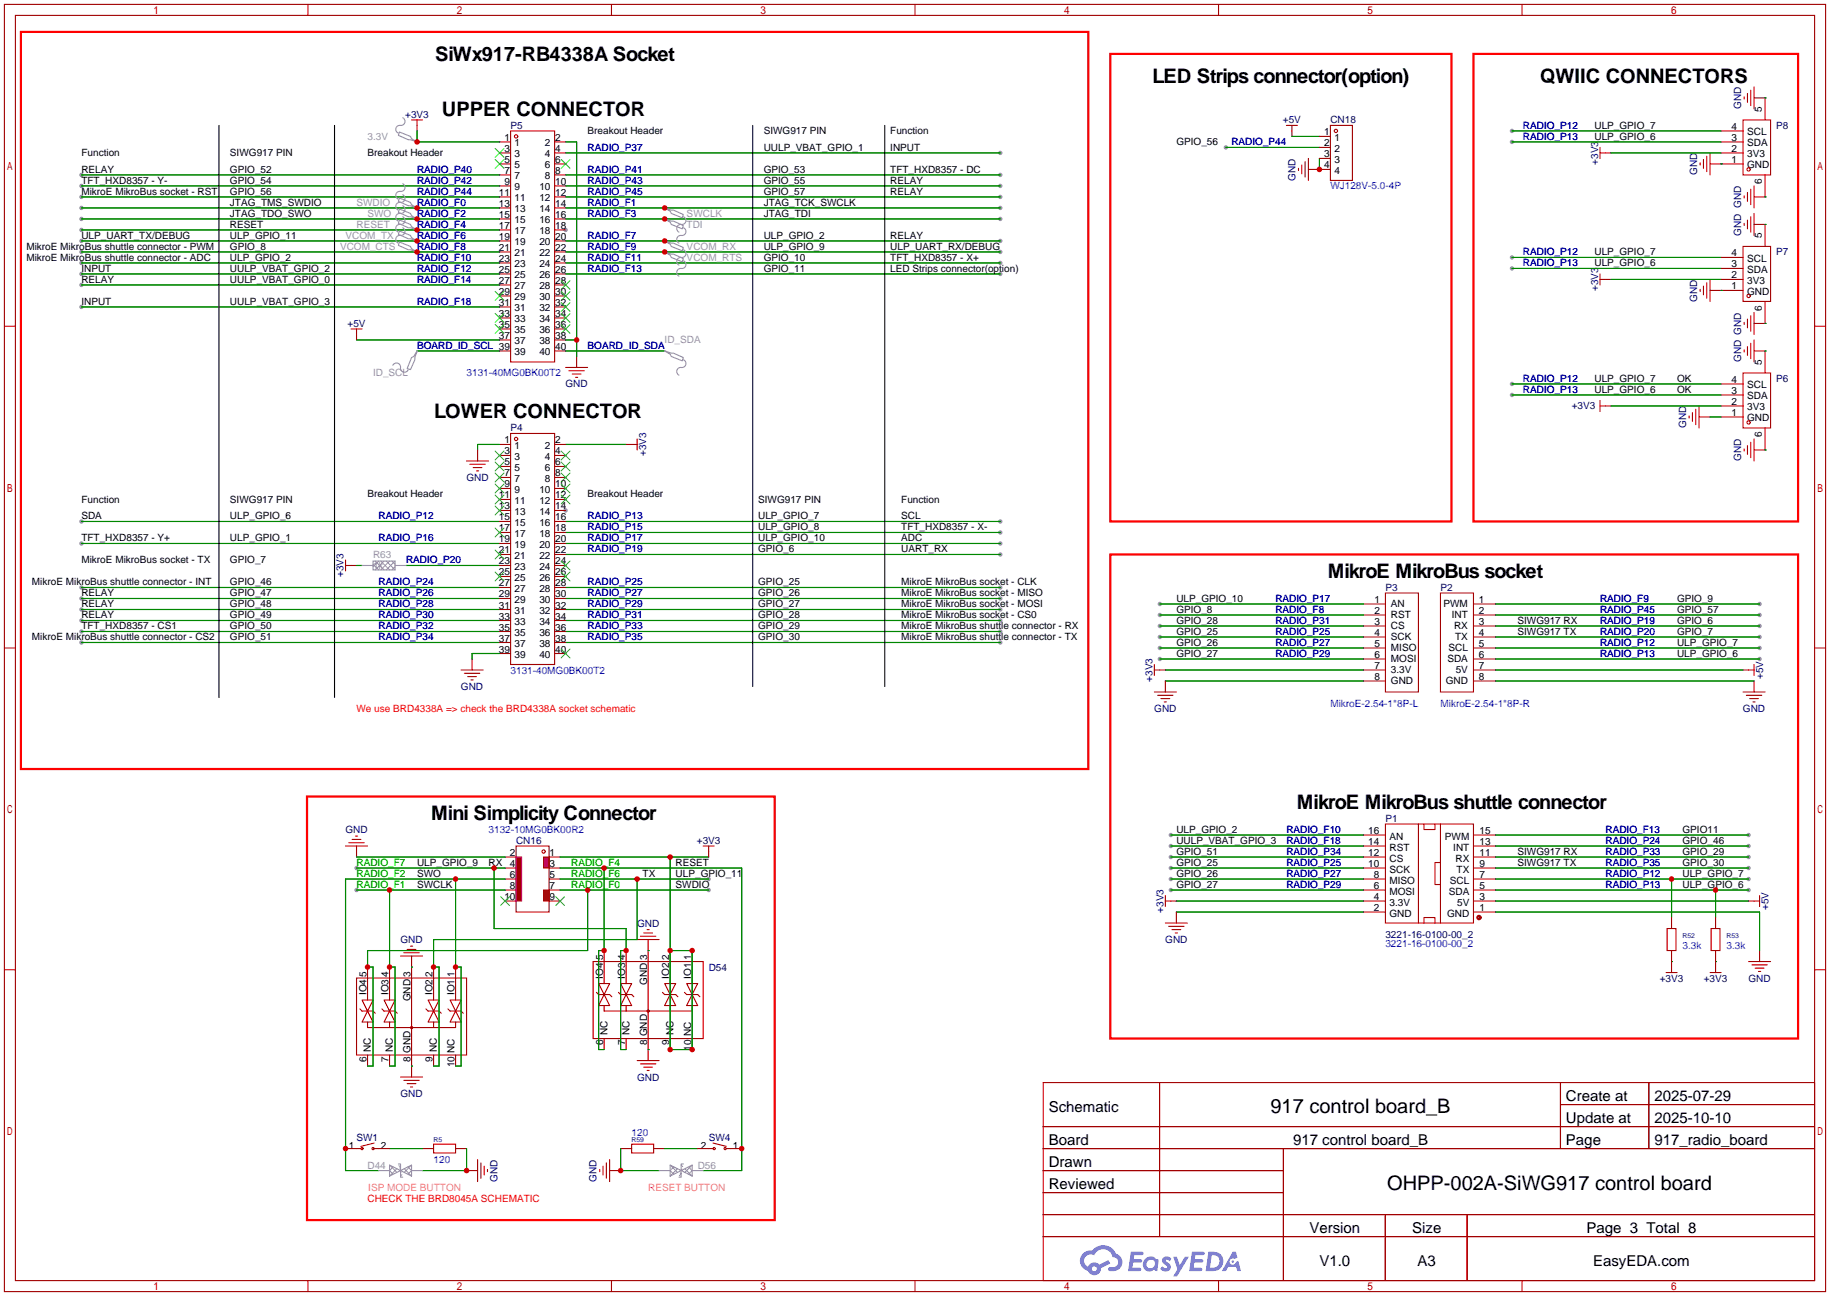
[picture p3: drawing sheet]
<svg xmlns="http://www.w3.org/2000/svg" width="422mm" height="299mm" viewBox="0 0 422 299" stroke-linecap="round" stroke-linejoin="round" font-family="sans-serif">
<defs><g id="words">
<g font-size="4.6">
<text x="100.4" y="14.1">SiWx917-RB4338A Socket</text>
<text x="266" y="19.1">LED Strips connector(option)</text>
<text x="355.5" y="19.1">QWIIC CONNECTORS</text>
<text x="102" y="26.8">UPPER CONNECTOR</text>
<text x="100.2" y="96.6">LOWER CONNECTOR</text>
<text x="306.5" y="133.4">MikroE MikroBus socket</text>
<text x="99.6" y="189.3">Mini Simplicity Connector</text>
<text x="299.4" y="186.8">MikroE MikroBus shuttle connector</text>
<text x="293.3" y="257">917 control board_B</text>
<text x="320.2" y="274.8">OHPP-002A-SiWG917 control board</text>
</g>
<g font-size="3.5">
<text x="242.1" y="256.7">Schematic</text>
<text x="361.5" y="254.2">Create at</text>
<text x="381.9" y="254.2">2025-07-29</text>
<text x="361.5" y="259.2">Update at</text>
<text x="381.9" y="259.2">2025-10-10</text>
<text x="242.1" y="264.3">Board</text>
<text x="242.1" y="269.4">Drawn</text>
<text x="298.5" y="264.3">917 control board_B</text>
<text x="361.5" y="264.3">Page</text>
<text x="381.9" y="264.3">917_radio_board</text>
<text x="242.1" y="274.5">Reviewed</text>
<text x="302.3" y="284.6">Version</text>
<text x="326" y="284.6">Size</text>
<text x="366.2" y="284.6">Page 3 Total 8</text>
<text x="304.6" y="292.3">V1.0</text>
<text x="327.2" y="292.3">A3</text>
<text x="367.7" y="292.3">EasyEDA.com</text>
</g>
<g font-size="2.3" fill="#000080">
<text x="93.5" y="27.2">+3V3</text>
<text x="117.9" y="29.8">P5</text>
<text x="296.1" y="28.5">+5V</text>
<text x="307.1" y="28.5">CN18</text>
<text x="401.9" y="25.2" transform="rotate(-90 401.9 25.2)">GND</text>
<text x="410" y="29.8">P8</text>
<text x="299" y="41.7" transform="rotate(-90 299 41.7)">GND</text>
<text x="368.9" y="38" transform="rotate(-90 368.9 38)">+3V3</text>
<text x="391.7" y="40.4" transform="rotate(-90 391.7 40.4)">GND</text>
<text x="401.9" y="54.4" transform="rotate(-90 401.9 54.4)">GND GND</text>
<text x="410" y="59">P7</text>
<text x="368.9" y="67.2" transform="rotate(-90 368.9 67.2)">+3V3</text>
<text x="391.7" y="69.6" transform="rotate(-90 391.7 69.6)">GND</text>
<text x="80.2" y="75.5">+5V</text>
<text x="401.9" y="83.6" transform="rotate(-90 401.9 83.6)">GND GND</text>
<text x="130.5" y="89.5">GND</text>
<text x="410" y="88.2">P6</text>
<text x="362.8" y="94.5">+3V3</text>
<text x="117.9" y="99.6">P4</text>
<text x="389.2" y="98.8" transform="rotate(-90 389.2 98.8)">GND</text>
<text x="149.1" y="105.3" transform="rotate(-90 149.1 105.3)">+3V3</text>
<text x="401.9" y="106.5" transform="rotate(-90 401.9 106.5)">GND</text>
<text x="107.7" y="111">GND</text>
<text x="79.3" y="133.3" transform="rotate(-90 79.3 133.3)">+3V3</text>
<text x="319.8" y="136.4">P3</text>
<text x="332.5" y="136.4">P2</text>
<text x="106.4" y="159.3">GND</text>
<text x="266" y="157.4" transform="rotate(-90 266 157.4)">+3V3</text>
<text x="407" y="156.8" transform="rotate(-90 407 156.8)">+5V</text>
<text x="266.4" y="164.4">GND</text>
<text x="402.3" y="164.4">GND</text>
<text x="319.8" y="189.8">P1</text>
<text x="79.7" y="192.3">GND</text>
<text x="119.1" y="194.9">CN16</text>
<text x="160.8" y="194.9">+3V3</text>
<text x="147" y="213.9">GND</text>
<text x="268.5" y="210.8" transform="rotate(-90 268.5 210.8)">+3V3</text>
<text x="408.2" y="210.1" transform="rotate(-90 408.2 210.1)">+5V</text>
<text x="92.4" y="217.7">GND</text>
<text x="269" y="217.7">GND</text>
<text x="319.8" y="216.5">3221-16-0100-00_2</text>
<text x="163.6" y="224.1">D54</text>
<text x="383.1" y="226.6">+3V3</text>
<text x="393.3" y="226.6">+3V3</text>
<text x="403.6" y="226.6">GND</text>
<text x="147" y="249.5">GND</text>
<text x="92.4" y="253.3">GND</text>
<text x="82.3" y="263.4">SW1</text>
<text x="163.6" y="263.4">SW4</text>
<text x="114.9" y="272.8" transform="rotate(-90 114.9 272.8)">GND</text>
<text x="137.7" y="272.8" transform="rotate(-90 137.7 272.8)">GND</text>
</g>
<g font-size="2.3" fill="#00f">
<text x="351.5" y="29.8">RADIO_P12</text>
<text x="135.6" y="34.8">RADIO_P37</text>
<text x="284.2" y="33.6">RADIO_P44</text>
<text x="351.5" y="32.3">RADIO_P13</text>
<text x="96.3" y="39.9">RADIO_P40</text>
<text x="135.6" y="39.9">RADIO_P41</text>
<text x="96.3" y="47.5">RADIO_F0</text>
<text x="96.3" y="42.5">RADIO_P42</text>
<text x="96.3" y="45">RADIO_P44</text>
<text x="135.6" y="47.5">RADIO_F1</text>
<text x="135.6" y="42.5">RADIO_P43</text>
<text x="135.6" y="45">RADIO_P45</text>
<text x="307.1" y="43.7">WJ128V-5.0-4P</text>
<text x="96.3" y="50.1">RADIO_F2</text>
<text x="96.3" y="52.6">RADIO_F4</text>
<text x="135.6" y="50.1">RADIO_F3</text>
<text x="96.3" y="55.2">RADIO_F6</text>
<text x="96.3" y="57.7">RADIO_F8</text>
<text x="135.6" y="55.2">RADIO_F7</text>
<text x="135.6" y="57.7">RADIO_F9</text>
<text x="351.5" y="59">RADIO_P12</text>
<text x="96.3" y="60.2">RADIO_F10</text>
<text x="96.3" y="62.8">RADIO_F12</text>
<text x="96.3" y="65.3">RADIO_F14</text>
<text x="135.6" y="60.2">RADIO_F11</text>
<text x="135.6" y="62.8">RADIO_F13</text>
<text x="351.5" y="61.5">RADIO_P13</text>
<text x="96.3" y="70.4">RADIO_F18</text>
<text x="96.3" y="80.6">BOARD_ID_SCL 39</text>
<text x="135.6" y="80.6">BOARD_ID_SDA</text>
<text x="107.7" y="86.9">3131-40MG0BK00T2</text>
<text x="351.5" y="88.2">RADIO_P12</text>
<text x="351.5" y="90.7">RADIO_P13</text>
<text x="87.4" y="119.9">RADIO_P12</text>
<text x="135.6" y="119.9">RADIO_P13</text>
<text x="87.4" y="125">RADIO_P16</text>
<text x="135.6" y="122.5">RADIO_P15</text>
<text x="135.6" y="125">RADIO_P17</text>
<text x="93.7" y="130.1">RADIO_P20</text>
<text x="135.6" y="127.6">RADIO_P19</text>
<text x="87.4" y="135.2">RADIO_P24</text>
<text x="87.4" y="137.7">RADIO_P26</text>
<text x="135.6" y="135.2">RADIO_P25</text>
<text x="135.6" y="137.7">RADIO_P27</text>
<text x="87.4" y="140.3">RADIO_P28</text>
<text x="87.4" y="142.8">RADIO_P30</text>
<text x="135.6" y="140.3">RADIO_P29</text>
<text x="135.6" y="142.8">RADIO_P31</text>
<text x="294.4" y="141.5">RADIO_F8</text>
<text x="294.4" y="139">RADIO_P17</text>
<text x="369.3" y="139">RADIO_F9</text>
<text x="369.3" y="141.5">RADIO_P45</text>
<text x="87.4" y="145.3">RADIO_P32</text>
<text x="87.4" y="147.9">RADIO_P34</text>
<text x="135.6" y="145.3">RADIO_P33</text>
<text x="135.6" y="147.9">RADIO_P35</text>
<text x="294.4" y="144.1">RADIO_P31</text>
<text x="294.4" y="146.6">RADIO_P25</text>
<text x="294.4" y="149.1">RADIO_P27</text>
<text x="369.3" y="144.1">RADIO_P19</text>
<text x="369.3" y="149.1">RADIO_P12</text>
<text x="369.3" y="146.6">RADIO_P20</text>
<text x="117.9" y="155.5">3131-40MG0BK00T2</text>
<text x="294.4" y="151.7">RADIO_P29</text>
<text x="369.3" y="151.7">RADIO_P13</text>
<text x="307.1" y="163.1">MikroE-2.54-1*8P-L</text>
<text x="332.5" y="163.1">MikroE-2.54-1*8P-R</text>
<text x="112.8" y="192.3">3132-10MG0BK00R2</text>
<text x="296.9" y="197.4">RADIO_P34</text>
<text x="296.9" y="194.9">RADIO_F18</text>
<text x="296.9" y="192.3">RADIO_F10</text>
<text x="370.6" y="192.3">RADIO_F13</text>
<text x="370.6" y="194.9">RADIO_P24</text>
<text x="370.6" y="197.4">RADIO_P33</text>
<text x="296.9" y="199.9">RADIO_P25</text>
<text x="296.9" y="202.5">RADIO_P27</text>
<text x="370.6" y="202.5">RADIO_P12</text>
<text x="370.6" y="199.9">RADIO_P35</text>
<text x="296.9" y="205">RADIO_P29</text>
<text x="370.6" y="205">RADIO_P13</text>
<text x="319.8" y="218.7">3221-16-0100-00_2</text>
<text x="388.4" y="219">3.3k</text>
<text x="398.5" y="219">3.3k</text>
<text x="145.8" y="262.2">120</text>
<text x="100.1" y="268.5">120</text>
</g>
<g font-size="2.3">
<text x="368" y="29.8">ULP_GPIO_7</text>
<text x="399.7" y="30">4</text>
<text x="406.7" y="25.8" transform="rotate(-90 406.7 25.8)">5</text>
<text x="116.4" y="35.1">3</text>
<text x="116.4" y="32.5">1</text>
<text x="118.8" y="33.8">1</text>
<text x="125.8" y="33.8">2</text>
<text x="128.1" y="32.5">2</text>
<text x="128.1" y="35.1">4</text>
<text x="135.6" y="31">Breakout Header</text>
<text x="176.3" y="31">SIWG917 PIN</text>
<text x="176.3" y="34.8">UULP_VBAT_GPIO_1</text>
<text x="205.5" y="31">Function</text>
<text x="205.5" y="34.8">INPUT</text>
<text x="271.5" y="33.6">GPIO_56</text>
<text x="305.7" y="31.3">1</text>
<text x="305.7" y="33.8">2</text>
<text x="308" y="32.5">1</text>
<text x="308" y="35.1">2</text>
<text x="368" y="32.3">ULP_GPIO_6</text>
<text x="399.7" y="32.5">3</text>
<text x="399.7" y="35.1">2</text>
<text x="403.3" y="31.3">SCL</text>
<text x="403.3" y="33.8">SDA</text>
<text x="18.8" y="36.1">Function</text>
<text x="18.8" y="39.9">RELAY</text>
<text x="53.1" y="36.1">SIWG917 PIN</text>
<text x="53.1" y="39.9">GPIO_52</text>
<text x="84.8" y="36.1">Breakout Header</text>
<text x="116.4" y="40.2">7</text>
<text x="116.4" y="37.6">5</text>
<text x="118.8" y="41.4">7</text>
<text x="118.8" y="38.9">5</text>
<text x="118.8" y="36.3">3</text>
<text x="125.8" y="36.3">4</text>
<text x="125.8" y="38.9">6</text>
<text x="125.8" y="41.4">8</text>
<text x="128.1" y="37.6">6</text>
<text x="128.1" y="40.2">8</text>
<text x="176.3" y="39.9">GPIO_53</text>
<text x="205.5" y="39.9">TFT_HXD8357 - DC</text>
<text x="305.7" y="36.3">3</text>
<text x="305.7" y="38.9">4</text>
<text x="308" y="37.6">3</text>
<text x="308" y="40.2">4</text>
<text x="399.7" y="37.6">1</text>
<text x="403.3" y="36.3">3V3</text>
<text x="403.3" y="38.9">GND</text>
<text x="18.8" y="45">MikroE MikroBus socket - RST</text>
<text x="18.8" y="42.5">TFT_HXD8357 - Y-</text>
<text x="53.1" y="42.5">GPIO_54</text>
<text x="53.1" y="45">GPIO_56</text>
<text x="53.1" y="47.5">JTAG_TMS_SWDIO</text>
<text x="115.2" y="47.8">13</text>
<text x="115.2" y="45.2">11</text>
<text x="116.4" y="42.7">9</text>
<text x="118.8" y="46.5">11</text>
<text x="118.8" y="44">9</text>
<text x="124.5" y="44">10</text>
<text x="124.5" y="46.5">12</text>
<text x="128.1" y="42.7">10</text>
<text x="128.1" y="45.2">12</text>
<text x="128.1" y="47.8">14</text>
<text x="176.3" y="42.5">GPIO_55</text>
<text x="176.3" y="45">GPIO_57</text>
<text x="176.3" y="47.5">JTAG_TCK_SWCLK</text>
<text x="205.5" y="42.5">RELAY</text>
<text x="205.5" y="45">RELAY</text>
<text x="406.7" y="42.6" transform="rotate(-90 406.7 42.6)">6</text>
<text x="53.1" y="50.1">JTAG_TDO_SWO</text>
<text x="53.1" y="52.6">RESET</text>
<text x="115.2" y="52.9">17</text>
<text x="115.2" y="50.3">15</text>
<text x="118.8" y="51.6">15</text>
<text x="118.8" y="49">13</text>
<text x="124.5" y="49">14</text>
<text x="124.5" y="51.6">16</text>
<text x="128.1" y="50.3">16</text>
<text x="128.1" y="52.9">18</text>
<text x="176.3" y="50.1">JTAG_TDI</text>
<text x="6.1" y="57.7">MikroE MikroBus shuttle connector - PWM</text>
<text x="18.8" y="55.2">ULP_UART_TX/DEBUG</text>
<text x="53.1" y="55.2">ULP_GPIO_11</text>
<text x="53.1" y="57.7">GPIO_8</text>
<text x="115.2" y="57.9">21</text>
<text x="115.2" y="55.4">19</text>
<text x="118.8" y="59.2">21</text>
<text x="118.8" y="56.7">19</text>
<text x="118.8" y="54.1">17</text>
<text x="124.5" y="54.1">18</text>
<text x="124.5" y="56.7">20</text>
<text x="124.5" y="59.2">22</text>
<text x="128.1" y="55.4">20</text>
<text x="128.1" y="57.9">22</text>
<text x="176.3" y="55.2">ULP_GPIO_2</text>
<text x="176.3" y="57.7">ULP_GPIO_9</text>
<text x="205.5" y="57.7">ULP_UART_RX/DEBUG</text>
<text x="205.5" y="55.2">RELAY</text>
<text x="368" y="59">ULP_GPIO_7</text>
<text x="399.7" y="59.2">4</text>
<text x="406.7" y="55" transform="rotate(-90 406.7 55)">5</text>
<text x="6.1" y="60.2">MikroE MikroBus shuttle connector - ADC</text>
<text x="18.8" y="65.3">RELAY</text>
<text x="18.8" y="62.8">INPUT</text>
<text x="53.1" y="60.2">ULP_GPIO_2</text>
<text x="53.1" y="62.8">UULP_VBAT_GPIO_2</text>
<text x="53.1" y="65.3">UULP_VBAT_GPIO_0</text>
<text x="115.2" y="65.6">27</text>
<text x="115.2" y="63">25</text>
<text x="115.2" y="60.5">23</text>
<text x="118.8" y="64.3">25</text>
<text x="118.8" y="61.7">23</text>
<text x="124.5" y="61.7">24</text>
<text x="124.5" y="64.3">26</text>
<text x="128.1" y="60.5">24</text>
<text x="128.1" y="63">26</text>
<text x="128.1" y="65.6">28</text>
<text x="176.3" y="60.2">GPIO_10</text>
<text x="176.3" y="62.8">GPIO_11</text>
<text x="205.5" y="62.8">LED Strips connector(option)</text>
<text x="205.5" y="60.2">TFT_HXD8357 - X+</text>
<text x="368" y="61.5">ULP_GPIO_6</text>
<text x="399.7" y="61.7">3</text>
<text x="399.7" y="64.3">2</text>
<text x="403.3" y="60.5">SCL</text>
<text x="403.3" y="63">SDA</text>
<text x="403.3" y="65.6">3V3</text>
<text x="18.8" y="70.4">INPUT</text>
<text x="53.1" y="70.4">UULP_VBAT_GPIO_3</text>
<text x="115.2" y="70.6">31</text>
<text x="115.2" y="68.1">29</text>
<text x="118.8" y="71.9">31</text>
<text x="118.8" y="69.4">29</text>
<text x="118.8" y="66.8">27</text>
<text x="124.5" y="66.8">28</text>
<text x="124.5" y="69.4">30</text>
<text x="124.5" y="71.9">32</text>
<text x="128.1" y="68.1">30</text>
<text x="128.1" y="70.6">32</text>
<text x="399.7" y="66.8">1</text>
<text x="403.3" y="68.1">GND</text>
<text x="406.7" y="71.8" transform="rotate(-90 406.7 71.8)">6</text>
<text x="115.2" y="75.7">35</text>
<text x="115.2" y="73.2">33</text>
<text x="118.8" y="77">35</text>
<text x="118.8" y="74.4">33</text>
<text x="124.5" y="74.4">34</text>
<text x="124.5" y="77">36</text>
<text x="128.1" y="73.2">34</text>
<text x="128.1" y="75.7">36</text>
<text x="115.2" y="78.3">37</text>
<text x="118.8" y="82.1">39</text>
<text x="118.8" y="79.5">37</text>
<text x="124.5" y="79.5">38</text>
<text x="124.5" y="82.1">40</text>
<text x="128.1" y="78.3">38</text>
<text x="128.1" y="80.8">40</text>
<text x="368" y="88.2">ULP_GPIO_7</text>
<text x="387.1" y="88.2">OK</text>
<text x="399.7" y="88.4">4</text>
<text x="403.3" y="89.7">SCL</text>
<text x="406.7" y="84.2" transform="rotate(-90 406.7 84.2)">5</text>
<text x="368" y="90.7">ULP_GPIO_6</text>
<text x="387.1" y="90.7">OK</text>
<text x="399.7" y="91">3</text>
<text x="399.7" y="93.5">2</text>
<text x="403.3" y="92.2">SDA</text>
<text x="403.3" y="94.8">3V3</text>
<text x="399.7" y="96">1</text>
<text x="403.3" y="97.3">GND</text>
<text x="406.7" y="101" transform="rotate(-90 406.7 101)">6</text>
<text x="116.4" y="107.5">5</text>
<text x="116.4" y="104.9">3</text>
<text x="116.4" y="102.4">1</text>
<text x="118.8" y="106.2">3</text>
<text x="118.8" y="103.7">1</text>
<text x="125.8" y="103.7">2</text>
<text x="125.8" y="106.2">4</text>
<text x="128.1" y="102.4">2</text>
<text x="128.1" y="104.9">4</text>
<text x="128.1" y="107.5">6</text>
<text x="116.4" y="112.5">9</text>
<text x="116.4" y="110">7</text>
<text x="118.8" y="113.8">9</text>
<text x="118.8" y="111.3">7</text>
<text x="118.8" y="108.7">5</text>
<text x="124.5" y="113.8">10</text>
<text x="125.8" y="108.7">6</text>
<text x="125.8" y="111.3">8</text>
<text x="128.1" y="110">8</text>
<text x="128.1" y="112.5">10</text>
<text x="18.8" y="119.9">SDA</text>
<text x="18.8" y="116.1">Function</text>
<text x="53.1" y="116.1">SIWG917 PIN</text>
<text x="53.1" y="119.9">ULP_GPIO_6</text>
<text x="84.8" y="114.9">Breakout Header</text>
<text x="115.2" y="117.6">13</text>
<text x="115.2" y="115.1">11</text>
<text x="118.8" y="118.9">13</text>
<text x="118.8" y="116.4">11</text>
<text x="124.5" y="116.4">12</text>
<text x="124.5" y="118.9">14</text>
<text x="128.1" y="115.1">12</text>
<text x="128.1" y="117.6">14</text>
<text x="135.6" y="114.9">Breakout Header</text>
<text x="175" y="116.1">SIWG917 PIN</text>
<text x="175" y="119.9">ULP_GPIO_7</text>
<text x="208" y="119.9">SCL</text>
<text x="208" y="116.1">Function</text>
<text x="18.8" y="125">TFT_HXD8357 - Y+</text>
<text x="53.1" y="125">ULP_GPIO_1</text>
<text x="115.2" y="125.2">19</text>
<text x="115.2" y="122.7">17</text>
<text x="115.2" y="120.2">15</text>
<text x="118.8" y="124">17</text>
<text x="118.8" y="121.4">15</text>
<text x="124.5" y="121.4">16</text>
<text x="124.5" y="124">18</text>
<text x="128.1" y="120.2">16</text>
<text x="128.1" y="122.7">18</text>
<text x="128.1" y="125.2">20</text>
<text x="175" y="125">ULP_GPIO_10</text>
<text x="175" y="122.5">ULP_GPIO_8</text>
<text x="208" y="125">ADC</text>
<text x="208" y="122.5">TFT_HXD8357 - X-</text>
<text x="18.8" y="130.1">MikroE MikroBus socket - TX</text>
<text x="53.1" y="130.1">GPIO_7</text>
<text x="115.2" y="130.3">23</text>
<text x="115.2" y="127.8">21</text>
<text x="118.8" y="131.6">23</text>
<text x="118.8" y="129.1">21</text>
<text x="118.8" y="126.5">19</text>
<text x="124.5" y="126.5">20</text>
<text x="124.5" y="129.1">22</text>
<text x="124.5" y="131.6">24</text>
<text x="128.1" y="127.8">22</text>
<text x="128.1" y="130.3">24</text>
<text x="175" y="127.6">GPIO_6</text>
<text x="208" y="127.6">UART_RX</text>
<text x="7.4" y="135.2">MikroE MikroBus shuttle connector - INT</text>
<text x="18.8" y="137.7">RELAY</text>
<text x="53.1" y="137.7">GPIO_47</text>
<text x="53.1" y="135.2">GPIO_46</text>
<text x="115.2" y="137.9">29</text>
<text x="115.2" y="135.4">27</text>
<text x="115.2" y="132.9">25</text>
<text x="118.8" y="136.7">27</text>
<text x="118.8" y="134.1">25</text>
<text x="124.5" y="134.1">26</text>
<text x="124.5" y="136.7">28</text>
<text x="128.1" y="132.9">26</text>
<text x="128.1" y="135.4">28</text>
<text x="128.1" y="137.9">30</text>
<text x="175" y="137.7">GPIO_26</text>
<text x="175" y="135.2">GPIO_25</text>
<text x="208" y="137.7">MikroE MikroBus socket - MISO</text>
<text x="208" y="135.2">MikroE MikroBus socket - CLK</text>
<text x="18.8" y="140.3">RELAY</text>
<text x="18.8" y="142.8">RELAY</text>
<text x="53.1" y="140.3">GPIO_48</text>
<text x="53.1" y="142.8">GPIO_49</text>
<text x="115.2" y="143">33</text>
<text x="115.2" y="140.5">31</text>
<text x="118.8" y="141.8">31</text>
<text x="118.8" y="139.2">29</text>
<text x="124.5" y="139.2">30</text>
<text x="124.5" y="141.8">32</text>
<text x="128.1" y="140.5">32</text>
<text x="128.1" y="143">34</text>
<text x="175" y="140.3">GPIO_27</text>
<text x="175" y="142.8">GPIO_28</text>
<text x="208" y="140.3">MikroE MikroBus socket - MOSI</text>
<text x="208" y="142.8">MikroE MikroBus socket - CS0</text>
<text x="271.5" y="139">ULP_GPIO_10</text>
<text x="271.5" y="141.5">GPIO_8</text>
<text x="317.2" y="139.2">1</text>
<text x="317.2" y="141.8">2</text>
<text x="321.1" y="140.2">AN</text>
<text x="321.1" y="142.8">RST</text>
<text x="333.2" y="140.2">PWM</text>
<text x="335.1" y="142.8">INT</text>
<text x="341.4" y="139.2">1</text>
<text x="341.4" y="141.8">2</text>
<text x="387.1" y="139">GPIO_9</text>
<text x="387.1" y="141.5">GPIO_57</text>
<text x="7.4" y="147.9">MikroE MikroBus shuttle connector - CS2</text>
<text x="18.8" y="145.3">TFT_HXD8357 - CS1</text>
<text x="53.1" y="145.3">GPIO_50</text>
<text x="53.1" y="147.9">GPIO_51</text>
<text x="115.2" y="148.1">37</text>
<text x="115.2" y="145.6">35</text>
<text x="118.8" y="149.4">37</text>
<text x="118.8" y="146.8">35</text>
<text x="118.8" y="144.3">33</text>
<text x="124.5" y="144.3">34</text>
<text x="124.5" y="146.8">36</text>
<text x="124.5" y="149.4">38</text>
<text x="128.1" y="145.6">36</text>
<text x="128.1" y="148.1">38</text>
<text x="175" y="145.3">GPIO_29</text>
<text x="175" y="147.9">GPIO_30</text>
<text x="208" y="145.3">MikroE MikroBus shuttle connector - RX</text>
<text x="208" y="147.9">MikroE MikroBus shuttle connector - TX</text>
<text x="271.5" y="146.6">GPIO_25</text>
<text x="271.5" y="149.1">GPIO_26</text>
<text x="271.5" y="144.1">GPIO_28</text>
<text x="317.2" y="144.3">3</text>
<text x="317.2" y="146.8">4</text>
<text x="317.2" y="149.4">5</text>
<text x="321.1" y="145.3">CS</text>
<text x="321.1" y="147.9">SCK</text>
<text x="335.6" y="145.3">RX</text>
<text x="335.9" y="147.9">TX</text>
<text x="341.4" y="144.3">3</text>
<text x="341.4" y="146.8">4</text>
<text x="341.4" y="149.4">5</text>
<text x="350.3" y="144.1">SIWG917 RX</text>
<text x="350.3" y="146.6">SIWG917 TX</text>
<text x="387.1" y="149.1">ULP_GPIO_7</text>
<text x="387.1" y="144.1">GPIO_6</text>
<text x="387.1" y="146.6">GPIO_7</text>
<text x="115.2" y="150.6">39</text>
<text x="118.8" y="151.9">39</text>
<text x="124.5" y="151.9">40</text>
<text x="128.1" y="150.6">40</text>
<text x="271.5" y="151.7">GPIO_27</text>
<text x="317.2" y="151.9">6</text>
<text x="317.2" y="154.5">7</text>
<text x="321.1" y="150.4">MISO</text>
<text x="321.1" y="152.9">MOSI</text>
<text x="321.1" y="155.5">3.3V</text>
<text x="334.1" y="152.9">SDA</text>
<text x="334.3" y="150.4">SCL</text>
<text x="336" y="155.5">5V</text>
<text x="341.4" y="151.9">6</text>
<text x="341.4" y="154.5">7</text>
<text x="387.1" y="151.7">ULP_GPIO_6</text>
<text x="317.2" y="157">8</text>
<text x="321.1" y="158">GND</text>
<text x="333.7" y="158">GND</text>
<text x="341.4" y="157">8</text>
<text x="117.7" y="197.6">2</text>
<text x="126.9" y="197.6">1</text>
<text x="271.5" y="192.3">ULP_GPIO_2</text>
<text x="271.5" y="194.9">UULP_VBAT_GPIO_3</text>
<text x="271.5" y="197.4">GPIO_51</text>
<text x="315.8" y="192.6">16</text>
<text x="315.8" y="195.1">14</text>
<text x="315.8" y="197.6">12</text>
<text x="320.7" y="193.8">AN</text>
<text x="320.7" y="196.4">RST</text>
<text x="333.5" y="193.8">PWM</text>
<text x="335.4" y="196.4">INT</text>
<text x="341.5" y="197.6">11</text>
<text x="341.5" y="195.1">13</text>
<text x="341.5" y="192.6">15</text>
<text x="350.3" y="197.4">SIWG917 RX</text>
<text x="388.4" y="197.4">GPIO_29</text>
<text x="388.4" y="194.9">GPIO_46</text>
<text x="388.4" y="192.3">GPIO11</text>
<text x="96.3" y="199.9">ULP_GPIO_9</text>
<text x="96.3" y="202.5">SWO</text>
<text x="112.8" y="199.9">RX</text>
<text x="117.7" y="202.7">6</text>
<text x="117.7" y="200.2">4</text>
<text x="126.9" y="200.2">3</text>
<text x="126.9" y="202.7">5</text>
<text x="148.3" y="202.5">TX</text>
<text x="156" y="199.9">RESET</text>
<text x="156" y="202.5">ULP_GPIO_11</text>
<text x="271.5" y="199.9">GPIO_25</text>
<text x="271.5" y="202.5">GPIO_26</text>
<text x="315.8" y="200.2">10</text>
<text x="317.1" y="202.7">8</text>
<text x="320.7" y="198.9">CS</text>
<text x="320.7" y="201.4">SCK</text>
<text x="320.7" y="204">MISO</text>
<text x="334.7" y="204">SCL</text>
<text x="336" y="198.9">RX</text>
<text x="336.2" y="201.4">TX</text>
<text x="341.5" y="202.7">7</text>
<text x="341.5" y="200.2">9</text>
<text x="350.3" y="199.9">SIWG917 TX</text>
<text x="388.4" y="202.5">ULP_GPIO_7</text>
<text x="388.4" y="199.9">GPIO_30</text>
<text x="96.3" y="205">SWCLK</text>
<text x="116.4" y="207.8">10</text>
<text x="117.7" y="205.3">8</text>
<text x="126.9" y="205.3">7</text>
<text x="126.9" y="207.8">9</text>
<text x="156" y="205">SWDIO</text>
<text x="271.5" y="205">GPIO_27</text>
<text x="317.1" y="205.3">6</text>
<text x="317.1" y="207.8">4</text>
<text x="320.7" y="206.5">MOSI</text>
<text x="320.7" y="209.1">3.3V</text>
<text x="334.4" y="206.5">SDA</text>
<text x="336.3" y="209.1">5V</text>
<text x="341.5" y="207.8">3</text>
<text x="341.5" y="205.3">5</text>
<text x="388.4" y="205">ULP_GPIO_6</text>
<text x="317.1" y="210.3">2</text>
<text x="320.7" y="211.6">GND</text>
<text x="334" y="211.6">GND</text>
<text x="341.5" y="210.3">1</text>
<text x="139.2" y="221.7" transform="rotate(-90 139.2 221.7)">5</text>
<text x="144.3" y="221.7" transform="rotate(-90 144.3 221.7)">4</text>
<text x="149.4" y="221.7" transform="rotate(-90 149.4 221.7)">3</text>
<text x="154.5" y="221.7" transform="rotate(-90 154.5 221.7)">2</text>
<text x="159.5" y="221.7" transform="rotate(-90 159.5 221.7)">1</text>
<text x="84.6" y="225.6" transform="rotate(-90 84.6 225.6)">5</text>
<text x="89.7" y="225.6" transform="rotate(-90 89.7 225.6)">4</text>
<text x="94.8" y="225.6" transform="rotate(-90 94.8 225.6)">3</text>
<text x="99.8" y="225.6" transform="rotate(-90 99.8 225.6)">2</text>
<text x="104.9" y="225.6" transform="rotate(-90 104.9 225.6)">1</text>
<text x="139.2" y="226" transform="rotate(-90 139.2 226)">IO4</text>
<text x="144.3" y="226" transform="rotate(-90 144.3 226)">IO3</text>
<text x="149.4" y="227.4" transform="rotate(-90 149.4 227.4)">GND</text>
<text x="154.5" y="226" transform="rotate(-90 154.5 226)">IO2</text>
<text x="159.5" y="226" transform="rotate(-90 159.5 226)">IO1</text>
<text x="84.6" y="229.8" transform="rotate(-90 84.6 229.8)">IO4</text>
<text x="89.7" y="229.8" transform="rotate(-90 89.7 229.8)">IO3</text>
<text x="94.8" y="231.2" transform="rotate(-90 94.8 231.2)">GND</text>
<text x="99.8" y="229.8" transform="rotate(-90 99.8 229.8)">IO2</text>
<text x="104.9" y="229.8" transform="rotate(-90 104.9 229.8)">IO1</text>
<text x="140.2" y="239" transform="rotate(-90 140.2 239)">NC</text>
<text x="145.3" y="239" transform="rotate(-90 145.3 239)">NC</text>
<text x="149.4" y="239.3" transform="rotate(-90 149.4 239.3)">GND</text>
<text x="155.5" y="239" transform="rotate(-90 155.5 239)">NC</text>
<text x="159.5" y="239.3" transform="rotate(-90 159.5 239.3)">NC</text>
<text x="84.6" y="245.1" transform="rotate(-90 84.6 245.1)">6</text>
<text x="85.6" y="242.8" transform="rotate(-90 85.6 242.8)">NC</text>
<text x="89.7" y="245.1" transform="rotate(-90 89.7 245.1)">7</text>
<text x="90.7" y="242.8" transform="rotate(-90 90.7 242.8)">NC</text>
<text x="94.8" y="245.1" transform="rotate(-90 94.8 245.1)">8</text>
<text x="94.8" y="243.1" transform="rotate(-90 94.8 243.1)">GND</text>
<text x="99.8" y="245.1" transform="rotate(-90 99.8 245.1)">9</text>
<text x="100.9" y="242.8" transform="rotate(-90 100.9 242.8)">NC</text>
<text x="104.9" y="243.1" transform="rotate(-90 104.9 243.1)">NC</text>
<text x="139.2" y="241.3" transform="rotate(-90 139.2 241.3)">6</text>
<text x="144.3" y="241.3" transform="rotate(-90 144.3 241.3)">7</text>
<text x="149.4" y="241.3" transform="rotate(-90 149.4 241.3)">8</text>
<text x="154.5" y="241.3" transform="rotate(-90 154.5 241.3)">9</text>
<text x="159.5" y="242.6" transform="rotate(-90 159.5 242.6)">10</text>
<text x="104.9" y="246.4" transform="rotate(-90 104.9 246.4)">10</text>
<text x="80.5" y="265.2">1</text>
<text x="87.9" y="265.2">2</text>
<text x="161.8" y="265.2">2</text>
<text x="169.2" y="265.2">1</text>
</g>
<g font-size="2.3" fill="#999">
<text x="84.8" y="32.3">3.3V</text>
<text x="82.3" y="47.5">SWDIO</text>
<text x="82.3" y="52.6">RESET</text>
<text x="84.8" y="50.1">SWO</text>
<text x="158.5" y="50.1">SWCLK</text>
<text x="158.5" y="52.6">TDI</text>
<text x="78.5" y="57.7">VCOM_CTS</text>
<text x="79.8" y="55.2">VCOM_TX</text>
<text x="158.5" y="57.7">VCOM_RX</text>
<text x="158.5" y="60.2">VCOM_RTS</text>
<text x="153.4" y="79.3">ID_SDA</text>
<text x="86.1" y="86.9">ID_SCL</text>
<text x="86.1" y="128.8">R63</text>
<text x="86.1" y="131.4">1k</text>
<text x="84.8" y="269.8">D44</text>
<text x="161" y="269.8">D56</text>
</g>
<g font-size="2.3" fill="#f00">
<text x="82.3" y="164.4">We use BRD4338A =&gt; check the BRD4338A socket schematic</text>
<text x="84.8" y="277.4">CHECK THE BRD8045A SCHEMATIC</text>
</g>
<g font-size="2.3" fill="#0f0">
<text x="82.3" y="199.9">RADIO_F7</text>
<text x="82.3" y="202.5">RADIO_F2</text>
<text x="131.8" y="202.5">RADIO_F6</text>
<text x="131.8" y="199.9">RADIO_F4</text>
<text x="82.3" y="205">RADIO_F1</text>
<text x="131.8" y="205">RADIO_F0</text>
</g>
<g font-size="2.3" fill="#f0f">
<text x="85" y="274.9">ISP MODE BUTTON</text>
<text x="149.6" y="274.9">RESET BUTTON</text>
</g>
<g font-size="1.6" fill="#000080">
<text x="388.4" y="216.6">R52</text>
<text x="398.5" y="216.6">R53</text>
<text x="100.1" y="263.6">R5</text>
<text x="145.8" y="263.6">R59</text>
</g>
</g></defs>
<g fill="#999">
<circle cx="130.6" cy="117.9" r=".51"/>
<circle cx="130.6" cy="53.1" r=".51"/>
<circle cx="403.6" cy="192.8" r=".51"/>
<circle cx="403.6" cy="195.3" r=".51"/>
<circle cx="270.3" cy="197.9" r=".51"/>
<circle cx="270.3" cy="200.4" r=".51"/>
<circle cx="270.3" cy="202.9" r=".51"/>
<circle cx="270.3" cy="205.5" r=".51"/>
<circle cx="403.6" cy="202.9" r=".51"/>
<circle cx="403.6" cy="205.5" r=".51"/>
<circle cx="406.1" cy="139.4" r=".51"/>
<circle cx="406.1" cy="142" r=".51"/>
<circle cx="406.1" cy="144.5" r=".51"/>
<circle cx="406.1" cy="149.6" r=".51"/>
<circle cx="406.1" cy="147.1" r=".51"/>
<circle cx="406.1" cy="152.1" r=".51"/>
<circle cx="267.7" cy="144.5" r=".51"/>
<circle cx="267.7" cy="147.1" r=".51"/>
<circle cx="267.7" cy="149.6" r=".51"/>
<circle cx="267.7" cy="152.1" r=".51"/>
<circle cx="230.9" cy="35.3" r=".51"/>
<circle cx="230.9" cy="40.4" r=".51"/>
<circle cx="230.9" cy="50.5" r=".51"/>
<circle cx="230.9" cy="48" r=".51"/>
<circle cx="230.9" cy="55.6" r=".51"/>
<circle cx="230.9" cy="58.2" r=".51"/>
<circle cx="18.8" cy="40.4" r=".51"/>
<circle cx="18.8" cy="48" r=".51"/>
<circle cx="18.8" cy="50.5" r=".51"/>
<circle cx="18.8" cy="53.1" r=".51"/>
<circle cx="18.8" cy="55.6" r=".51"/>
<circle cx="18.8" cy="58.2" r=".51"/>
<circle cx="18.8" cy="60.7" r=".51"/>
<circle cx="18.8" cy="63.2" r=".51"/>
<circle cx="18.8" cy="65.8" r=".51"/>
<circle cx="18.8" cy="70.9" r=".51"/>
<circle cx="230.9" cy="120.4" r=".51"/>
<circle cx="230.9" cy="122.9" r=".51"/>
<circle cx="230.9" cy="125.5" r=".51"/>
<circle cx="230.9" cy="128" r=".51"/>
<circle cx="230.9" cy="135.6" r=".51"/>
<circle cx="230.9" cy="138.2" r=".51"/>
<circle cx="230.9" cy="140.7" r=".51"/>
<circle cx="230.9" cy="143.3" r=".51"/>
<circle cx="230.9" cy="145.8" r=".51"/>
<circle cx="230.9" cy="148.3" r=".51"/>
<circle cx="18.8" cy="120.4" r=".51"/>
<circle cx="18.8" cy="125.5" r=".51"/>
<circle cx="18.8" cy="135.6" r=".51"/>
<circle cx="18.8" cy="138.2" r=".51"/>
<circle cx="18.8" cy="140.7" r=".51"/>
<circle cx="18.8" cy="143.3" r=".51"/>
<circle cx="18.8" cy="145.8" r=".51"/>
<circle cx="18.8" cy="148.3" r=".51"/>
<circle cx="349" cy="88.6" r=".51"/>
<circle cx="349" cy="91.2" r=".51"/>
<circle cx="349" cy="59.4" r=".51"/>
<circle cx="349" cy="62" r=".51"/>
<circle cx="349" cy="30.2" r=".51"/>
<circle cx="349" cy="32.8" r=".51"/>
<circle cx="283" cy="34" r=".51"/>
<circle cx="18.8" cy="42.9" r=".51"/>
<circle cx="18.8" cy="45.5" r=".51"/>
<circle cx="230.9" cy="42.9" r=".51"/>
<circle cx="230.9" cy="45.5" r=".51"/>
<circle cx="230.9" cy="60.7" r=".51"/>
<circle cx="230.9" cy="63.2" r=".51"/>
<circle cx="403.6" cy="200.4" r=".51"/>
<circle cx="403.6" cy="197.9" r=".51"/>
<circle cx="82.3" cy="200.4" r=".51"/>
<circle cx="82.3" cy="205.5" r=".51"/>
<circle cx="163.6" cy="202.9" r=".51"/>
<circle cx="163.6" cy="205.5" r=".51"/>
<circle cx="267.7" cy="142" r=".51"/>
<circle cx="270.3" cy="195.3" r=".51"/>
<circle cx="270.3" cy="192.8" r=".51"/>
<circle cx="267.7" cy="139.4" r=".51"/>
</g>
<g fill="none" stroke="#a10000" stroke-width=".25">
<path d="M1 1h420.4v297.2h-420.4zM3.6 3.6h415.2v292.1h-415.2zM71.1 1v2.6M141.1 1v2.6M211.2 1v2.6M281.3 1v2.6M351.3 1v2.6M1 75.3h2.6M418.8 75.3h2.6M1 149.6h2.6M418.8 149.6h2.6M1 223.9h2.6"/>
<path d="M418.8 223.9h2.6M240.8 249.9h178v45.8h-178zM267.7 249.9v35.6M360.2 249.9v15.3M360.2 255h58.6M380.6 249.9v15.3M240.8 260.1h178M240.8 265.2h178M240.8 270.3h55.4M240.8 275.3h55.4M296.2 265.2v30.5M71.1 295.7v2.5"/>
<path d="M141.1 295.7v2.5M211.2 295.7v2.5M240.8 280.4h178M240.8 285.5h178M281.3 295.7v2.5M319.8 280.4v15.3M338.6 280.4v15.3M351.3 295.7v2.5"/>
</g>
<g fill="#5487ff">
<path d="M268.5 290.3a1.3 1.3 0 0 1 1.9 .3l-.4 .6a.54 .54 0 0 0-1-.2l.2 .2a1.28 1.28 0 0 1 .8 2 1.53 1.53 0 0 1-2.2-.3l.5-.6 .8 .5a.31 .31 0 0 0 .3-.3 .31 .31 0 0 0-.2-.3 1.12 1.12 0 0 1-.7-1.9z"/>
<path d="M270.8 290.2h.8l.7 1.9 1.2-1.9h.9l-2.7 4.5h-.9l1-1.7z"/>
<path d="M261 289h2.3a.46 .46 0 0 1 .5 .1 .46 .46 0 0 1 .1 .5l-.3 .2h-1.8l-.1 .9h1.6a.4 .4 0 0 1 .3 .4 .4 .4 0 0 1-.4 .4h-1.6l-.2 1.2h1.4a.46 .46 0 0 1 .5 .1 .46 .46 0 0 1 .1 .5l-.4 .2h-2.6z"/>
<path d="M275.1 289h2.3a.47 .47 0 0 1 .5 .1 .47 .47 0 0 1 .1 .5l-.3 .2h-1.8l-.1 .9h1.6a.4 .4 0 0 1 .4 .4 .4 .4 0 0 1-.5 .4h-1.6l-.2 1.2h1.4a.46 .46 0 0 1 .5 .1 .46 .46 0 0 1 .1 .5l-.4 .2h-2.6z"/>
<path d="M284.5 289h.8l.3 1.3-.6 .4a.75 .75 0 0 0-1.1 .3 .75 .75 0 0 0 .5 1 .75 .75 0 0 0 .9-.6l.5-.3 .6 2.4h-.8l-.3-1h-1.8l-.5 1h-1z"/>
<path d="M278.9 289l-.6 4.5h1.4a2.27 2.27 0 0 0 2.7-2.3 2.27 2.27 0 0 0-2.7-2.2zM279.7 289.8a1.5 1.5 0 0 1 1.8 1.5 1.5 1.5 0 0 1-1.9 1.4h-.3z"/>
<path d="M264.4 290.6a1.6 1.6 0 0 0-.4 2.3 1.6 1.6 0 0 0 2.3 .2l.8 .4 .3-2.5-.1-.3h-.5a1.58 1.58 0 0 0-2.4-.1zM265 291.1a.99 .99 0 0 1 1.6 .6 .99 .99 0 0 1-1.3 1.1 .98 .98 0 0 1-.3-1.7z"/>
<path d="M250 289.4a2.37 2.37 0 0 0 1.1 4 1.54 1.54 0 0 0 1.8 1 1.54 1.54 0 0 0 1.2-1.6l2.2-1.1-.5-.8-2.1 1.1a1.57 1.57 0 0 0-2.6 .4 1.5 1.5 0 0 1-.7-2.1 1.5 1.5 0 0 1 2.2-.5 2.23 2.23 0 0 1 2.3-1.4 2.23 2.23 0 0 1 1.9 1.8 1.16 1.16 0 0 1 1.3 1.1 1.16 1.16 0 0 1-1.1 1.3h-.7a.47 .47 0 0 0-.5 .3 .47 .47 0 0 0 .4 .6 2.14 2.14 0 0 0 2.7-1.4 2.14 2.14 0 0 0-1.3-2.7 3.2 3.2 0 0 0-5.5-.7l-1.1 .1zM252 292.9a.6 .6 0 0 1 1.2 0 .6 .6 0 0 1-1.2 0z"/>
<circle cx="284.6" cy="291.3" r=".28"/>
</g>
<g fill="none" stroke="#a10000" stroke-width=".25">
<path d="M95 27.7h2.5M96.3 27.7v2.5M296.9 29h2.6M298.2 29v2.5M299.7 38.9v.5M300.5 38.1v2M301.2 37.3v3.6M302 39.1h2.5M302 36.6v5.1M369.3 35.3h2.6M369.3 34v2.6M392.4 37.6v.5"/>
<path d="M393.2 36.8v2.1M394 36.1v3.5M394.7 37.8h2.6M394.7 35.3v5.1M402.6 22.4v.5M403.4 21.6v2M404.1 20.8v3.6M404.9 20.1v5M404.9 22.6h2.5M402.6 45.2v.5M403.4 44.5v2M404.1 43.7v3.5"/>
<path d="M404.9 45.5h2.5M404.9 42.9v5.1M369.3 63.2v2.6M369.3 64.5h2.6M392.4 66.8v.5M393.2 66v2.1M394 65.3v3.5M394.7 64.5v5.1M394.7 67.1h2.6M130.6 84.8h5M131.3 85.6h3.6M132.1 86.4h2"/>
<path d="M132.8 87.1h.5M133.1 82.3v2.5M369.3 92.5v2.5M369.3 93.7h2.6M389.9 96v.5M390.7 95.2v2.1M391.4 94.5v3.5M392.2 96.3h2.5M392.2 93.7v5.1M79.8 130.6h2.5M79.8 129.3v2.5M106.4 154.7h5.1"/>
<path d="M107.2 155.4h3.5M107.9 156.2h2.1M108.7 157h.5M109 152.1v2.6M266.4 154.7h2.6M266.4 153.4v2.6M266.4 159.8h5.1M269 157.2v2.6M402.3 154.7h2.6M402.3 159.8h5.1M404.9 153.4v2.6M404.9 157.2v2.6"/>
<path d="M267.2 160.5h3.6M268 161.3h2M268.7 162.1h.5M403.1 160.5h3.6M403.9 161.3h2M404.6 162.1h.5M79.8 195.3h5M80.5 194.6h3.6M81.3 193.8h2M82 193h.5M82.3 195.3v2.6M116.6 197.9h2.5"/>
<path d="M119.1 195.3h7.6v15.3h-7.6zM126.7 197.9h2.6M93.2 220h3.6M94 219.2h2M94.7 218.4h.5M116.6 208h2.5M116.6 200.4h2.5M116.6 205.5h2.5M116.6 202.9h2.5M126.7 208h2.6M126.7 200.4h2.6M126.7 205.5h2.6"/>
<path d="M126.7 202.9h2.6M147.1 216.9h5M147.8 216.2h3.6M148.6 215.4h2M149.4 214.6h.5M149.6 216.9v2.6M269 206.8v2.5M269 208h2.5M269 213.1h5.1M269.7 213.9h3.6M270.5 214.6h2M271.3 215.4h.5"/>
<path d="M271.5 210.6v2.5M403.6 208h2.5M406.1 206.8v2.5M406.1 219.5v2.5M92.5 220.7h5M95 220.7v2.6M384.6 224.5h2.5M385.8 222v2.5M394.7 224.5h2.6M396 222v2.5M403.6 222h5.1M404.4 222.8h3.5"/>
<path d="M405.1 223.5h2.1M405.9 224.3h.5M92.5 248.7h5M93.2 249.4h3.6M94 250.2h2M94.7 251h.5M95 246.1v2.6M147.1 244.9h5M147.8 245.6h3.6M148.6 246.4h2M149.4 247.1h.5M149.6 242.3v2.6"/>
<path d="M97.5 265.2h2.6M100.1 264.2h5.1v2h-5.1zM105.2 265.2h2.5M107.7 270.3h2.5M110.2 267.7v5.1M111 268.5v3.5M111.8 269.2v2.1M112.5 270v.5M138.4 270v.5M139.2 269.2v2.1M140 268.5v3.5M140.7 270.3h2.6"/>
<path d="M140.7 267.7v5.1M143.3 265.2h2.5M145.8 264.2h5.1v2h-5.1zM150.9 265.2h2.5"/>
<circle cx="125.5" cy="196.6" r=".38"/>
</g>
<g fill="none" stroke="#008700" stroke-width=".25">
<path d="M96.3 30.2v2.6h19M130.6 35.3h100.3M130.6 32.8h2.5v49.5M283 34h21.5M298.2 31.5h6.3M304.5 36.6v2.5M349 32.8h48.3M349 30.2h48.3M371.9 35.3h25.4M18.8 40.4h96.5M18.8 50.5h96.5M18.8 48h96.5"/>
<path d="M18.8 55.6h96.5M18.8 58.2h96.5M18.8 53.1h96.5M18.8 42.9h96.5M18.8 45.5h96.5M130.6 40.4h100.3M130.6 50.5h100.3M130.6 48h100.3M130.6 55.6h100.3M130.6 58.2h100.3M130.6 42.9h100.3M130.6 45.5h100.3"/>
<path d="M349 59.4h48.3M18.8 60.7h96.5M18.8 63.2h96.5M18.8 65.8h96.5M18.8 70.9h96.5M82.3 78.5h33M130.6 60.7h100.3M130.6 63.2h100.3M130.6 78.5h2.5M349 62h48.3M371.9 64.5h25.4M96.3 81h19"/>
<path d="M130.6 81h22.8M349 88.6h48.3M349 91.2h48.3M371.9 93.7h25.4M394.7 96.3h2.6M130.6 102.6h13.9M18.8 120.4h96.5M18.8 125.5h96.5M18.8 135.6h96.5M18.8 138.2h96.5M93.7 130.6h21.6M130.6 120.4h100.3"/>
<path d="M130.6 122.9h100.3M130.6 125.5h100.3M130.6 128h100.3M130.6 135.6h100.3M130.6 138.2h100.3M345.2 139.4h60.9M18.8 140.7h96.5M18.8 143.3h96.5M18.8 145.8h96.5M18.8 148.3h96.5M130.6 140.7h100.3M130.6 143.3h100.3"/>
<path d="M130.6 145.8h100.3M130.6 148.3h100.3M267.7 144.5h47M267.7 149.6h47M267.7 147.1h47M267.7 152.1h47M269 157.2h45.7M269 154.7h45.7M345.2 142h60.9M345.2 144.5h60.9M345.2 149.6h60.9M345.2 147.1h60.9"/>
<path d="M345.2 152.1h60.9M345.2 157.2h59.7M345.2 154.7h57.1M270.3 197.9h44.4M345.2 192.8h58.4M345.2 195.3h58.4M345.2 197.9h58.4M270.3 200.4h44.4M270.3 202.9h44.4M270.3 205.5h44.4M271.5 208h43.2M271.5 210.6h43.2"/>
<path d="M345.2 200.4h58.4M345.2 202.9h58.4M345.2 205.5h58.4M345.2 208h58.4M345.2 210.6h60.9v8.9M385.8 202.9v8.9M396 205.5v6.3M385.8 222h.1M396 222h.1M89.9 265.2h7.6M107.7 265.2v5.1h-10.2M143.3 265.2v5.1h8.8"/>
<path d="M153.4 265.2h7.6"/>
</g>
<path d="M256.3 12.4h78.7v108h-78.7zM340.1 12.4h74.9v108h-74.9zM256.3 128h158.7v111.8h-158.7zM70.9 183.9h107.9v97.8h-107.9z" fill="none" stroke="#f00" stroke-width=".51"/>
<path d="M115.6 207l2 2M117.6 207l-2 2M128.3 207l2 2M130.3 207l-2 2" fill="none" stroke="#3c3" stroke-width=".25"/>
<path d="M119.1 197.9h1.3v10.1h-1.3z" fill="#900" stroke="#906" stroke-width=".25"/>
<path d="M125.5 197.9h1.2v2.5h-1.2z" fill="#906" stroke="#a10000" stroke-width=".25"/>
<path d="M125.5 205.5h1.2v2.5h-1.2z" fill="#903" stroke="#a10000" stroke-width=".25"/>
<g fill="none" stroke="#a10000" stroke-width=".25">
<path d="M115.3 32.8h2.6M115.3 35.3h2.6M115.3 37.8h2.6M117.9 30.2h10.1v53.4h-10.1zM128 32.8h2.6M128 35.3h2.6M128 37.8h2.6M304.5 31.5h2.6M304.5 34h2.6M304.5 36.6h2.6M304.5 39.1h2.6M307.1 29h5.1v12.7h-5.1z"/>
<path d="M397.3 32.8h5M397.3 35.3h5M397.3 37.8h5M397.3 30.2h5M402.3 27.7h6.4v12.7h-6.4zM407.4 22.6v5.1M115.3 40.4h2.6M115.3 42.9h2.6M115.3 45.5h2.6M115.3 48h2.6M115.3 50.5h2.6M115.3 53.1h2.6"/>
<path d="M115.3 55.6h2.6M115.3 58.2h2.6M128 40.4h2.6M128 42.9h2.6M128 45.5h2.6M128 48h2.6M128 50.5h2.6M128 53.1h2.6M128 55.6h2.6M128 58.2h2.6M397.3 59.4h5M402.3 56.9h6.4v12.7h-6.4z"/>
<path d="M402.6 51.6v.5M403.4 50.8v2M404.1 50v3.6M404.9 49.3v5.1M404.9 51.8h2.5v5.1M407.4 40.4v5.1M81 75.9h2.6M82.3 75.9v2.6M115.3 75.9h2.6M115.3 78.5h2.6M115.3 73.4h2.6M115.3 70.9h2.6"/>
<path d="M115.3 68.3h2.6M115.3 65.8h2.6M115.3 63.2h2.6M115.3 60.7h2.6M128 75.9h2.6M128 78.5h2.6M128 73.4h2.6M128 70.9h2.6M128 68.3h2.6M128 65.8h2.6M128 63.2h2.6M128 60.7h2.6"/>
<path d="M397.3 62h5M397.3 64.5h5M397.3 67.1h5M402.6 74.4v.5M403.4 73.7v2M404.1 72.9v3.6M404.1 79.2v3.6M404.9 72.1v5.1M404.9 78.5v5.1M407.4 69.6v5.1h-2.5M115.3 81h2.6M128 81h2.6"/>
<path d="M397.3 88.6h5M397.3 91.2h5M397.3 93.7h5M397.3 96.3h5M402.3 86.1h6.4v12.7h-6.4zM402.6 80.8v.5M403.4 80v2M404.9 81h2.5v5.1M407.4 98.8v5.1h-2.5M107.7 106.4h5.1M108.5 107.2h3.5M109.2 108h2.1"/>
<path d="M110 108.7h.5M110.2 103.9v2.5M115.3 102.6h2.6M115.3 105.2h2.6M115.3 107.7h2.6M115.3 110.2h2.6M115.3 112.8h2.6M115.3 115.3h2.6M115.3 117.9h2.6M117.9 100.1h10.1v53.3h-10.1zM128 102.6h2.6M128 105.2h2.6"/>
<path d="M128 107.7h2.6M128 110.2h2.6M128 112.8h2.6M128 115.3h2.6M128 117.9h2.6M144.5 102.6h2.6M147.1 101.3v2.6M402.6 103.6v.5M403.4 102.9v2M404.1 102.1v3.6M404.9 101.3v5.1M115.3 138.2h2.6"/>
<path d="M115.3 135.6h2.6M115.3 120.4h2.6M115.3 133.1h2.6M115.3 122.9h2.6M115.3 130.6h2.6M115.3 125.5h2.6M115.3 128h2.6M128 138.2h2.6M128 135.6h2.6M128 120.4h2.6M128 133.1h2.6M128 122.9h2.6"/>
<path d="M128 130.6h2.6M128 125.5h2.6M128 128h2.6M314.7 139.4h5.1M319.8 136.9h7.6v22.9h-7.6zM332.5 136.9h7.6v22.9h-7.6zM340.1 139.4h5.1M115.3 150.9h2.6M115.3 148.3h2.6M115.3 145.8h2.6M115.3 143.3h2.6M115.3 140.7h2.6"/>
<path d="M128 150.9h2.6M128 148.3h2.6M128 145.8h2.6M128 143.3h2.6M128 140.7h2.6M314.7 142h5.1M314.7 144.5h5.1M314.7 147.1h5.1M314.7 149.6h5.1M314.7 152.1h5.1M314.7 154.7h5.1M314.7 157.2h5.1"/>
<path d="M340.1 142h5.1M340.1 144.5h5.1M340.1 147.1h5.1M340.1 149.6h5.1M340.1 152.1h5.1M340.1 154.7h5.1M340.1 157.2h5.1M162.3 195.3h2.5M163.6 195.3v2.6M314.7 195.3h5.1M314.7 192.8h5.1M314.7 197.9h5.1"/>
<path d="M319.8 190.2h20.3v22.9h-20.3zM327.4 190.2v22.9M328.7 190.2v1.3h2.5v-1.3M332.5 199.1h-1.3v5.1h1.3M332.5 190.2v22.9M340.1 195.3h5.1M340.1 192.8h5.1M340.1 197.9h5.1M139.4 219.5v7.6M144.5 219.5v7.6M149.6 219.5v22.8M154.7 219.5v7.6"/>
<path d="M159.8 219.5v7.6M314.7 210.6h5.1M314.7 208h5.1M314.7 205.5h5.1M314.7 200.4h5.1M314.7 202.9h5.1M328.7 213.1v-1.3h2.5v1.3M340.1 210.6h5.1M340.1 208h5.1M340.1 205.5h5.1M340.1 200.4h5.1M340.1 202.9h5.1"/>
<path d="M384.8 214.4h2v5.1h-2zM385.8 211.8v2.6M385.8 219.5v2.5M395 214.4h2v5.1h-2zM396 211.8v2.6M396 219.5v2.5M82.3 225.8h25.4v17.8h-25.4zM83.1 232.9l.5 .5h2.5l.5 .5M83.6 230.9h2.5l-1.3 2.5zM84.8 233.4l1.3 2.6h-2.5zM84.8 236v1.2h20.4v-1.2M84.8 223.3v7.6"/>
<path d="M88.1 232.9l.5 .5h2.6l.5 .5M88.6 230.9h2.6l-1.3 2.5zM89.9 233.4l1.3 2.6h-2.6zM89.9 223.3v7.6M89.9 236v1.2M95 223.3v22.8M98.3 232.9l.5 .5h2.5l.6 .5M98.8 230.9h2.5l-1.2 2.5zM100.1 233.4l1.2 2.6h-2.5zM100.1 223.3v7.6M100.1 236v1.2M103.4 232.9l.5 .5h2.5l.5 .5"/>
<path d="M103.9 230.9h2.5l-1.2 2.5zM105.2 233.4l1.2 2.6h-2.5zM105.2 223.3v7.6M136.9 222h25.4v17.8h-25.4zM137.7 229.1l.5 .5h2.5l.5 .5M138.2 227.1h2.5l-1.3 2.5zM139.4 229.6l1.3 2.6h-2.5zM139.4 232.2v1.2h20.4v-1.2M139.4 239.8v2.5M142.7 229.1l.6 .5h2.5l.5 .5M143.3 227.1h2.5l-1.3 2.5zM144.5 229.6l1.3 2.6h-2.5z"/>
<path d="M144.5 232.2v1.2M144.5 239.8v2.5M152.9 229.1l.5 .5h2.6l.5 .5M153.4 227.1h2.6l-1.3 2.5zM154.7 229.6l1.3 2.6h-2.6zM154.7 232.2v1.2M154.7 239.8v2.5M158 229.1l.5 .5h2.5l.5 .5M158.5 227.1h2.5l-1.2 2.5zM159.8 229.6l1.2 2.6h-2.5zM159.8 239.8v2.5M84.8 243.6v2.5"/>
<path d="M89.9 243.6v2.5M100.1 243.6v2.5M105.2 243.6v2.5M79.8 265.2h3.5M86.4 265.2h3.5M86.4 263.9l-3.1 .8M161 265.2h3.6M164.6 263.9l3 .8M167.6 265.2h3.6"/>
<circle cx="119.1" cy="31.5" r=".38"/>
<circle cx="308.4" cy="30.2" r=".38"/>
<circle cx="403.6" cy="39.1" r=".38"/>
<circle cx="403.6" cy="68.3" r=".38"/>
<circle cx="403.6" cy="97.5" r=".38"/>
<circle cx="119.1" cy="101.3" r=".38"/>
<circle cx="95" cy="237.2" r=".25"/>
<circle cx="149.6" cy="233.4" r=".25"/>
<circle cx="83.6" cy="265.2" r=".25"/>
<circle cx="86.1" cy="265.2" r=".25"/>
<circle cx="164.8" cy="265.2" r=".25"/>
<circle cx="167.4" cy="265.2" r=".25"/>
</g>
<g fill="none" stroke="#008700" stroke-width=".25">
<path d="M397.3 37.8h.1M407.4 22.6h.1M407.4 45.5h.1M407.4 51.8h.1M397.3 67.1h.1M407.4 74.7h.1M407.4 81h.1M115.3 102.6h-5.1v1.3M407.4 103.9h.1M82.3 130.6h1.3M267.7 139.4h47M115.3 150.9h-6.3v1.2"/>
<path d="M267.7 142h47M82.3 197.9h34.3M129.3 197.9h34.3M154.7 197.9v44.4h5.1v-22.8h-5.1M270.3 195.3h44.4M270.3 192.8h44.4M82.3 200.4h34.3M82.3 205.5h34.3M89.9 205.5v17.8h1.3v22.8h-1.3M105.2 202.9v20.4h1.2v22.8h-1.2M114 200.4v14h30.5v5.1h-1.2v22.8h1.2M116.6 202.9h-36.8v67.4h7.6"/>
<path d="M129.3 200.4h41.9v69.9h-8.9M129.3 202.9h34.3M129.3 205.5h34.3M135.6 205.5v14h-50.8v3.8h1.3v22.8h-1.3M139.4 200.4v19.1h-1.2v22.8h1.2M147.1 202.9v14h-47v6.4h1.2v22.8h-1.2M149.6 219.5h.1M95 223.3h.1M95 246.1h.1M149.6 242.3h.1"/>
</g>
<g fill="none" stroke="#3c3" stroke-width=".25">
<path d="M114.3 36.8l2 2.1M114.3 34.3l2 2M116.3 36.8l-2 2.1M116.3 34.3l-2 2M129.5 36.8l2.1 2.1M131.6 36.8l-2.1 2.1M114.3 74.9l2 2.1M114.3 72.4l2 2M114.3 67.3l2 2M116.3 74.9l-2 2.1M116.3 72.4l-2 2M116.3 67.3l-2 2"/>
<path d="M129.5 64.8l2.1 2M129.5 67.3l2.1 2M129.5 69.9l2.1 2M129.5 72.4l2.1 2M129.5 74.9l2.1 2.1M131.6 64.8l-2.1 2M131.6 67.3l-2.1 2M131.6 69.9l-2.1 2M131.6 72.4l-2.1 2M131.6 74.9l-2.1 2.1M114.3 114.3l2 2M114.3 116.8l2 2.1"/>
<path d="M114.3 111.8l2 2M114.3 109.2l2 2.1M114.3 106.7l2 2M114.3 104.1l2 2.1M116.3 116.8l-2 2.1M116.3 114.3l-2 2M116.3 111.8l-2 2M116.3 109.2l-2 2.1M116.3 106.7l-2 2M116.3 104.1l-2 2.1M129.5 104.1l2.1 2.1M129.5 106.7l2.1 2"/>
<path d="M129.5 109.2l2.1 2.1M129.5 111.8l2.1 2M129.5 114.3l2.1 2M131.6 104.1l-2.1 2.1M131.6 106.7l-2.1 2M131.6 109.2l-2.1 2.1M131.6 111.8l-2.1 2M131.6 114.3l-2.1 2M114.3 132.1l2 2M114.3 127l2 2M114.3 121.9l2 2.1M116.3 127l-2 2"/>
<path d="M116.3 132.1l-2 2M116.3 121.9l-2 2.1M129.5 129.5l2.1 2.1M129.5 132.1l2.1 2M131.6 129.5l-2.1 2.1M131.6 132.1l-2.1 2M129.5 149.9l2.1 2M131.6 149.9l-2.1 2"/>
</g>
<circle cx="341.4" cy="211.8" r=".38" fill="none" stroke="#a10000" stroke-width=".51"/>
<g fill="none" stroke="#999" stroke-width=".25">
<path d="M92.2 30.5l2.5 1 .3 .5 1.3 .8-1.6-.5h-.5l-2.3-1.1zM93 27.2a.98 .98 0 0 1 .4 1.3 .98 .98 0 0 1-1.3 .5 .93 .93 0 0 0-.7 .8 .93 .93 0 0 0 .5 .9M96 32.8h.3M92.2 55.9l2.5 1 .3 .5 1.3 .8-1.6-.5h-.5l-2.3-1.1zM92.2 45.7l2.5 1 .3 .5 1.3 .8-1.6-.5h-.5l-2.3-1zM92.2 48.3l2.5 1 .3 .5 1.3 .7-1.6-.5h-.5l-2.3-1zM92.2 50.8l2.5 1 .3 .5 1.3 .8-1.6-.5h-.5l-2.3-1zM92.2 53.3l2.5 1.1 .3 .5 1.3 .7-1.6-.5h-.5l-2.3-1zM93 52.6a.98 .98 0 0 1 .4 1.3 .98 .98 0 0 1-1.3 .5 .93 .93 0 0 0-.7 .8 .93 .93 0 0 0 .5 .9M93 42.4a.98 .98 0 0 1 .4 1.3 .98 .98 0 0 1-1.3 .5 .93 .93 0 0 0-.7 .8 .93 .93 0 0 0 .5 1M93 45a.98 .98 0 0 1 .4 1.2 .98 .98 0 0 1-1.3 .5 .93 .93 0 0 0-.7 .9 .93 .93 0 0 0 .5 .9M93 47.5a.98 .98 0 0 1 .4 1.3 .98 .98 0 0 1-1.3 .5 .93 .93 0 0 0-.7 .8 .93 .93 0 0 0 .5 1"/>
<path d="M93 50a.98 .98 0 0 1 .4 1.3 .98 .98 0 0 1-1.3 .5 .93 .93 0 0 0-.7 .8 .93 .93 0 0 0 .5 1M96 58.2h.3M96 48h.3M96 50.5h.3M96 53.1h.3M96 55.6h.3M153.4 58.2l1.5 .5h.5l2.3 1-.2 .8-2.6-1.1-.2-.5zM153.4 55.6l1.5 .5h.5l2.3 1.1-.2 .7-2.6-1-.2-.5zM153.4 48l1.5 .5h.5l2.3 1-.2 .8-2.6-1-.2-.5zM153.4 50.5l1.5 .6h.5l2.3 1-.2 .7-2.6-1-.2-.5zM153.4 58.2h.3M153.4 48h.3"/>
<path d="M153.4 50.5h.3M153.4 55.6h.3M157.7 57.7a.93 .93 0 0 1 .6 1.1 .93 .93 0 0 1-1.1 .6 .94 .94 0 0 0-1 .7 .94 .94 0 0 0 .5 1.1M157.7 50a.93 .93 0 0 1 .6 1.2 .93 .93 0 0 1-1.1 .6 .94 .94 0 0 0-1 .7 .94 .94 0 0 0 .5 1.1M157.7 52.6a.93 .93 0 0 1 .6 1.1 .93 .93 0 0 1-1.1 .7 .94 .94 0 0 0-1 .6 .94 .94 0 0 0 .5 1.1M157.7 60.2a.93 .93 0 0 1 .6 1.1 .93 .93 0 0 1-1.1 .7 .94 .94 0 0 0-1 .7 .94 .94 0 0 0 .5 1.1M90.7 84.3a.98 .98 0 0 1 1.3-.4 .98 .98 0 0 1 .5 1.3 .93 .93 0 0 0 .8 .7 .93 .93 0 0 0 .9-.6M96.3 81l-.5 1.6v.5l-1.1 2.2-.7-.2 1-2.5 .5-.3zM96.3 81v.3M153.4 81l1.5 .5h.5l2.3 1.1-.2 .7-2.6-1-.2-.5zM153.4 81h.3M157.7 83.1a.93 .93 0 0 1 .6 1.1 .93 .93 0 0 1-1.1 .6 .94 .94 0 0 0-1 .7 .94 .94 0 0 0 .5 1.1"/>
<path d="M83.6 130.6h2.5M86.1 129.5h5.1v2.1h-5.1zM91.2 130.6h2.5M87.4 270.3h2.5M89.9 269l2.6 1.3-2.6 1.2zM91.9 268.7h.6v3.1h.5M92.5 270.3l2.5-1.3v2.5zM95 270.3h2.5M152.1 270.3h2.6M154.7 269l2.5 1.3-2.5 1.2zM157.2 270.3l2.6-1.3v2.5zM157.7 268.7h-.5v3.1h-.5"/>
<path d="M159.8 270.3h2.5"/>
</g>
<path d="M50.5 29v132M77.2 29v132M173.7 29v129.5M204.2 29v129.5" fill="none" stroke="#000" stroke-width=".25"/>
<g fill="none" stroke="#999" stroke-width=".23">
<path d="M86.1 130.3l1.3 1.3M86.6 129.5l2 2.1M87.4 129.5l-1.3 1.3M87.9 129.5l2 2.1M88.6 129.5l-2 2.1M89.2 129.5l2 2.1M89.9 129.5l-2 2.1M90.4 129.5l.8 .8M91.2 129.5l-2 2.1M91.2 130.8l-.8 .8M89.9 269l1.7 1.7M90.8 269.4l-.9 .9 .9 .8"/>
<path d="M91.6 269.8l-1.7 1.7M92.1 269.1l.4 .4-.2 .2M92.5 270.5l.1 .1M92.8 271.2l-.3 .3M93.3 269.8l1.7 1.7M94.1 269.4l.9 .9-.9 .8M95 269l-1.7 1.7M154.7 269l1.7 1.7M155.5 269.4l-.8 .9 .8 .8M156.4 269.8l-1.7 1.7M157 270.8l.2 .2-.4 .4M157.2 269l.3 .3"/>
<path d="M157.4 269.9l-.2 .1M158.1 269.8l1.7 1.7M158.9 269.4l.9 .9-.9 .8M159.8 269l-1.7 1.7"/>
</g>
<path d="M4.8 7.4h246.4v170.1h-246.4z" fill="none" stroke="#f00" stroke-width=".51"/>
<g fill="#c00">
<circle cx="385.8" cy="202.9" r=".63"/>
<circle cx="396" cy="205.5" r=".63"/>
<circle cx="107.7" cy="270.3" r=".63"/>
<circle cx="153.4" cy="50.5" r=".63"/>
<circle cx="153.4" cy="48" r=".63"/>
<circle cx="153.4" cy="55.6" r=".63"/>
<circle cx="153.4" cy="58.2" r=".63"/>
<circle cx="96.3" cy="48" r=".63"/>
<circle cx="96.3" cy="50.5" r=".63"/>
<circle cx="96.3" cy="53.1" r=".63"/>
<circle cx="96.3" cy="55.6" r=".63"/>
<circle cx="96.3" cy="58.2" r=".63"/>
<circle cx="96.3" cy="32.8" r=".63"/>
<circle cx="133.1" cy="78.5" r=".63"/>
<circle cx="304.5" cy="39.1" r=".63"/>
<circle cx="143.3" cy="270.3" r=".63"/>
<circle cx="154.7" cy="197.9" r=".63"/>
<circle cx="154.7" cy="219.5" r=".63"/>
<circle cx="154.7" cy="242.3" r=".63"/>
<circle cx="159.8" cy="242.3" r=".63"/>
<circle cx="159.8" cy="219.5" r=".63"/>
<circle cx="114" cy="200.4" r=".63"/>
<circle cx="144.5" cy="219.5" r=".63"/>
<circle cx="79.8" cy="265.2" r=".63"/>
<circle cx="105.2" cy="202.9" r=".63"/>
<circle cx="105.2" cy="223.3" r=".63"/>
<circle cx="89.9" cy="205.5" r=".63"/>
<circle cx="89.9" cy="223.3" r=".63"/>
<circle cx="147.1" cy="202.9" r=".63"/>
<circle cx="100.1" cy="223.3" r=".63"/>
<circle cx="84.8" cy="223.3" r=".63"/>
<circle cx="135.6" cy="205.5" r=".63"/>
<circle cx="171.2" cy="265.2" r=".63"/>
<circle cx="139.4" cy="200.4" r=".63"/>
<circle cx="139.4" cy="219.5" r=".63"/>
</g>
<use href="#words"/>
</svg>
